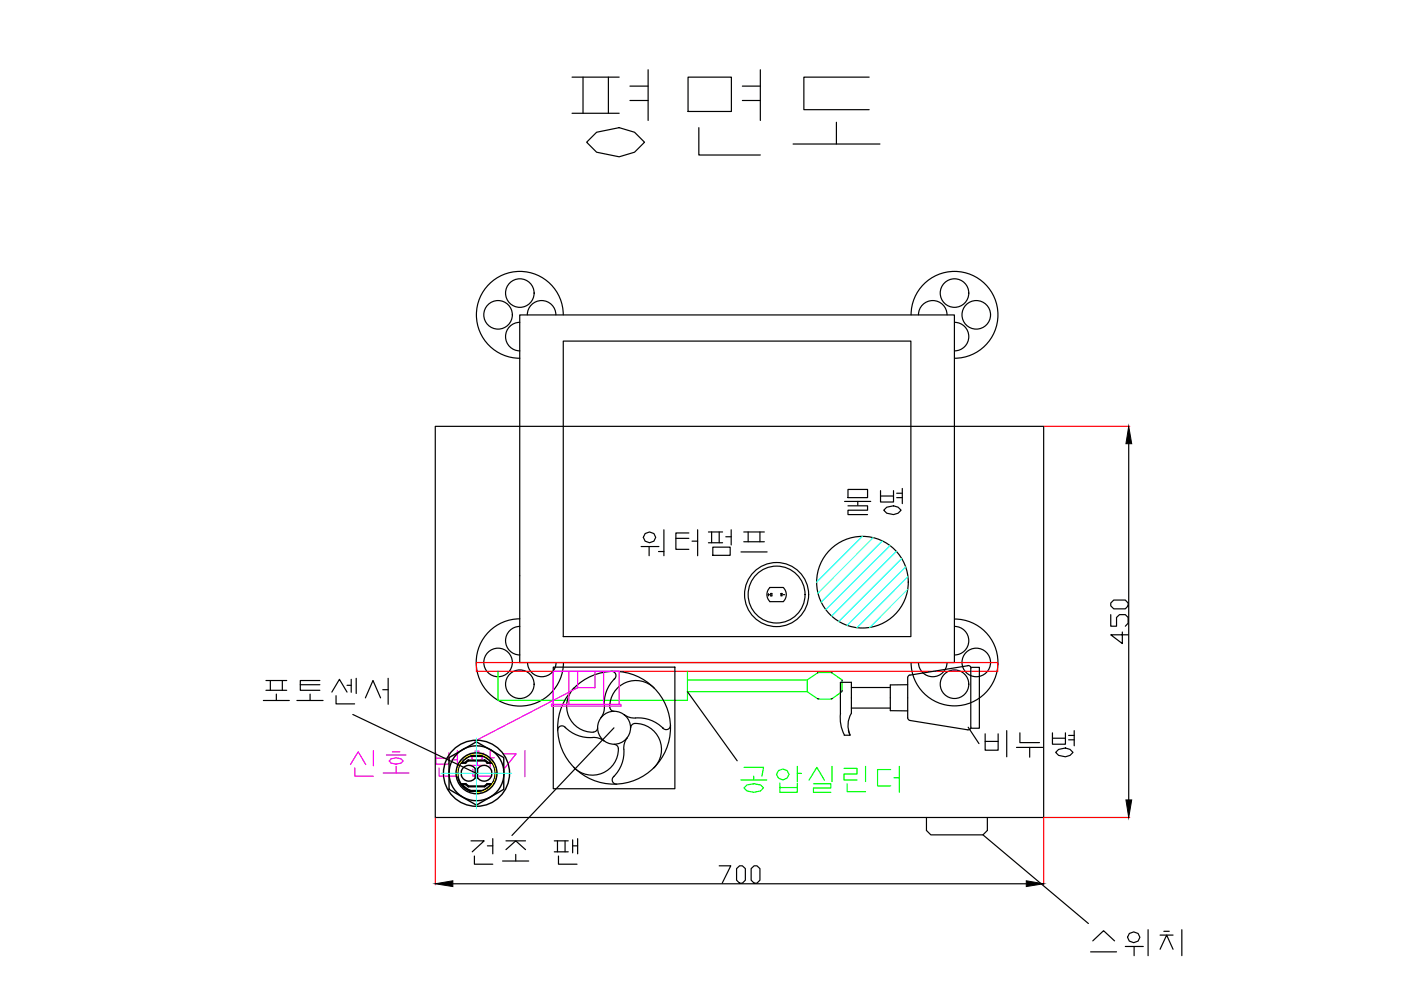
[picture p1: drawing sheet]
<svg xmlns="http://www.w3.org/2000/svg" width="297mm" height="210mm" viewBox="0 0 297 210" stroke-linecap="round" stroke-linejoin="round" font-family="sans-serif">
<defs><g id="words">
<text font-size="26" x="119.9" y="34.6">평면도</text>
<g font-size="9.7">
<text x="177.8" y="110.4">물병</text>
<text x="54.7" y="150.6">포토센서</text>
<text x="207.8" y="161.9">비누병</text>
<text x="230" y="203.9">스위치</text>
</g>
<text font-size="9.7" fill="#0f0" x="155.9" y="169.3">공압실린더</text>
<g font-size="9.3">
<text x="134.8" y="118.9">워터펌프</text>
<text x="98.8" y="184.5">건조 팬</text>
</g>
<text font-size="9.3" fill="#0ff" x="73" y="165.8">신호 변환기</text>
<text font-size="7.5" x="240.2" y="137.6" transform="rotate(-90 240.2 137.6)">450</text>
<text font-size="7.1" x="151.3" y="188.4">700</text>
</g></defs>
<!-- layer: 0 -->
<g fill="none" stroke="#000" stroke-width=".25">
<path d="M110.2 66.8h92.2v73.7h-92.2zM110.2 68.3a3 3 0 0 0-3 3.1 3 3 0 0 0 3 3M111.8 66.8a3 3 0 0 1 3-3.1 3 3 0 0 1 3.1 3.1M119.4 66.8a9.2 9.2 0 0 0-9.2-9.3 9.2 9.2 0 0 0-9.2 9.3 9.2 9.2 0 0 0 9.2 9.2M119.4 72.3h73.7v62.7h-73.7zM193.2 66.8a9.2 9.2 0 0 1 9.2-9.3 9.2 9.2 0 0 1 9.2 9.3 9.2 9.2 0 0 1-9.2 9.2M194.7 66.8a3 3 0 0 1 3.1-3.1 3 3 0 0 1 3 3.1M202.4 68.3a3 3 0 0 1 3 3.1 3 3 0 0 1-3 3M92.3 90.4h129v82.9h-129zM239.3 94.1v75.5M110.2 131.2a9.2 9.2 0 0 0-9.2 9.3 9.2 9.2 0 0 0 9.2 9.2 9.2 9.2 0 0 0 9.3-9.2M110.2 132.8a3 3 0 0 0-3 3 3 3 0 0 0 3 3.1"/>
<path d="M162.8 126.1h.4M162.9 125.9v.4M163.2 127.6h2.8M163.2 124.6h2.8M163.2 124.6a2.05 2.05 0 0 0 0 3M163.4 125.8h.3v.5h-.3zM165.6 125.8h.2v.5h-.2zM166 126.1h.4M166.1 124.6a2.05 2.05 0 0 1 0 3M202.4 131.2a9.2 9.2 0 0 1 9.2 9.3 9.2 9.2 0 0 1-9.2 9.2 9.2 9.2 0 0 1-9.2-9.2M202.4 132.8a3 3 0 0 1 3 3 3 3 0 0 1-3 3.1M74.8 151.5l26.2 12.5"/>
<path d="M111.8 140.5a3 3 0 0 0 3.1 3 3 3 0 0 0 3-3M117.3 141.4h25.8v25.8h-25.8zM119.8 154.2a7.4 7.4 0 0 0 5.8 2.2M119.9 154.3a.91 .91 0 0 0-1-.4 .91 .91 0 0 0-.7 .9M121.8 145.8a5.5 5.5 0 0 0-1.2 6.1 5.5 5.5 0 0 0 5.2 3.3M125.7 156.4h1l1.4 .7M126.7 154.3a.91 .91 0 0 1-.9 .9M127.5 152.1h.1M128 157.1h.1M129.6 142.3a.91 .91 0 0 1 1 .7 .91 .91 0 0 1-.4 1M130.2 154.3l-21.7 22.8M130.2 157.8a.91 .91 0 0 1 .9 .9"/>
<path d="M130.3 143.9a7.6 7.6 0 0 0-2.2 6.4l-.2 1-.5 .9M131.1 158.7a5.5 5.5 0 0 1-3.4 5.2 5.5 5.5 0 0 1-6.1-1.2M132.4 151.6l.8 .4 1 .2a7.6 7.6 0 0 1 6.4 2.2M132.4 151.6h.1M132.9 156.5h.1M133 156.4l-.5 .9-.2 1a7.6 7.6 0 0 1-2.2 6.4M133.7 154.3a.91 .91 0 0 1 .9-.9 5.5 5.5 0 0 1 5.2 3.4 5.5 5.5 0 0 1-1.2 6.1M138.8 145.9a5.5 5.5 0 0 0-6.3-1.1 5.5 5.5 0 0 0-3.1 5.5l.4 .4 .4 .1M140.5 154.3v.1M142.2 153.7a.91 .91 0 0 1-.7 1 .91 .91 0 0 1-1-.4M145.8 146.7l10.5 14.6M173.3 148.1l.2 .1"/>
<path d="M173.5 142.6l-.2 .1M176.2 142.6l.2 .1M176.4 148.1l-.2 .1M178.4 144.1l.2 .2M178.6 146.4l-.2 .3M179 155.8l-.5-1.2-.4-2 .1-7.9h2.3v6.5a4.9 4.9 0 0 0-.2 4.7M179.9 154.9l.3 1h-1.2M180.5 150.1h8.3M180.5 145.8h8.3M192.4 145.2h-3.6v5.5h3.6M192.9 143.1l-.4 .3-.1 .3v8.5l.3 .4 12.5 2.1M194.7 140.5a3 3 0 0 0 3.1 3 3 3 0 0 0 3-3"/>
<path d="M205.2 141.2l-12.3 1.9M205.2 141.1l.5 .1 .2 .5M205.8 141.5h1.8v12.9h-1.8M205.8 141.7v12.5M130.2 164.6a.91 .91 0 0 0-.4 1 .91 .91 0 0 0 .9 .7M196.4 173.3v2.8l1 .9h11l.9-.9v-2.8M208.4 177l22.4 18.8M96 187.4h121.6"/>
<circle cx="105.6" cy="66.8" r="3"/>
<circle cx="110.2" cy="62.1" r="3"/>
<circle cx="202.4" cy="62.1" r="3"/>
<circle cx="207" cy="66.8" r="3"/>
<circle cx="164.7" cy="126.1" r="6.8"/>
<circle cx="164.7" cy="126.1" r="6"/>
<circle cx="182.9" cy="123.4" r="9.7"/>
<circle cx="105.6" cy="140.5" r="3"/>
<circle cx="110.2" cy="145.1" r="3"/>
<circle cx="130.2" cy="154.3" r="12"/>
<circle cx="130.2" cy="154.3" r="3.5"/>
<circle cx="202.4" cy="145.1" r="3"/>
<circle cx="207" cy="140.5" r="3"/>
</g>
<path d="M101 140.5h110.5v1.8h-110.5z" fill="none" stroke="#f00" stroke-width=".25"/>
<path d="M105.6 142.3v6.2h40.2v-6.2M145.8 146.7h25.4M145.8 144.2h25.4M171.2 144.2v2.5M171.2 146.7l2.1 1.4M173.3 142.7l-2.1 1.5M173.5 142.6h2.7M173.5 148.2h2.7M176.4 142.7l2 1.4M178.4 146.7l-2 1.4M178.5 144.4v2" fill="none" stroke="#0f0" stroke-width=".25"/>
<!-- layer: signal_generator -->
<path d="M116.9 149.3h14.8v.4h-14.8zM117.3 149.3v-7h14v7M120.6 142.3v7M122.5 142.3v3.5M122.5 145.8l-21.9 11.4M126.2 142.3v3.5h-3.7M128 142.3v7" fill="none" stroke="#f0f" stroke-width=".25"/>
<!-- layer: 0 -->
<path d="M182.8 113.7l-9.7 9.8M185.1 114l-11.7 11.8M187.1 114.7l-13 13M188.7 115.7l-13.7 13.6M190 116.9l-13.7 13.8M191.1 118.5l-13.3 13.3M192 120.2l-12.4 12.4M192.4 125l-8 8.1M192.4 122.3l-10.7 10.8" fill="none" stroke="#0ff" stroke-width=".25"/>
<!-- layer: Z_OM_OUTLINE -->
<g fill="none" stroke="#000" stroke-width=".3">
<path d="M95.2 160.6l5.8-3.3 5.8 3.3v6.8l-5.8 3.3-5.8-3.3zM106.8 164.3a5.8 5.8 0 0 1-8.9 4.5"/>
<circle cx="101" cy="163.9" r="7"/>
</g>
<!-- layer: Z_OM_CENTER -->
<path d="M93.5 164h7.5v7.5" fill="none" stroke="#0ff" stroke-width=".21"/>
<!-- layer: 0 -->
<path d="M221.4 90.4h18.1M92.3 173.4v14.2M221.3 173.4v14.2M221.4 173.3h18.1" fill="none" stroke="#f00" stroke-width=".25"/>
<path d="M239.3 90.4l.6 3.7h-1.2zM238.7 169.6h1.2l-.6 3.7zM92.3 187.4l3.7-.7v1.3zM217.6 186.7l3.7 .7-3.7 .6z" fill="#000" stroke="#000" stroke-width=".21"/>
<use href="#words"/>
</svg>
